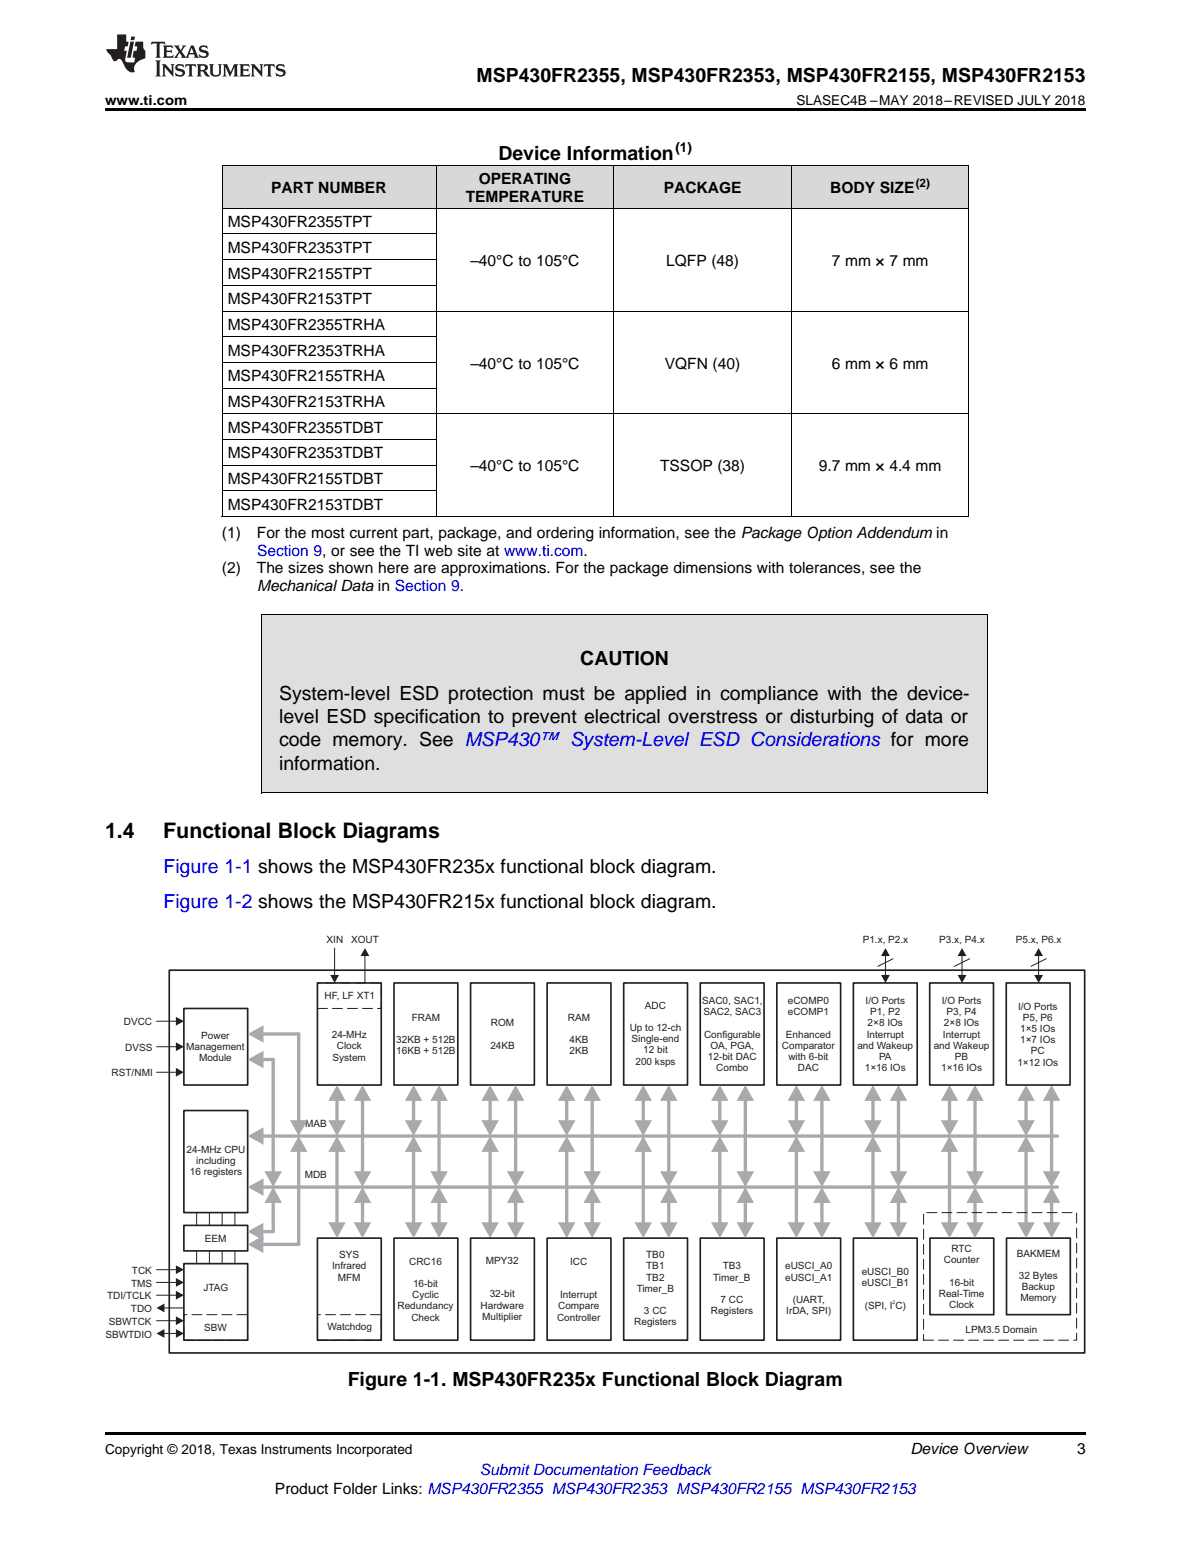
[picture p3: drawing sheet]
<svg xmlns="http://www.w3.org/2000/svg" width="216mm" height="279mm" viewBox="0 0 216 279" stroke-linecap="round" stroke-linejoin="round" font-family="sans-serif">
<defs><g id="words">
<g font-size="3.9">
<text x="19" y="151.9">1.4</text>
<text x="29.6" y="151.9">Functional Block Diagrams</text>
</g>
<g font-size="3.5">
<text x="86.4" y="14.8">MSP430FR2355, MSP430FR2353, MSP430FR2155, MSP430FR2153</text>
<text x="90.3" y="28.9">Device Information</text>
<text x="105.2" y="120.5">CAUTION</text>
<text x="50.6" y="126.9">System-level ESD protection must be applied in compliance with the device-</text>
<text x="50.6" y="131.1">level ESD specification to prevent electrical overstress or disturbing of data or</text>
<text x="50.6" y="135.3">code memory. See MSP430™ System-Level ESD Considerations for more</text>
<text x="50.6" y="139.6">information.</text>
<text x="63" y="251.4">Figure 1-1. MSP430FR235x Functional Block Diagram</text>
</g>
<g font-size="3.5" fill="#00f">
<text x="29.6" y="158.3">Figure 1-1 shows the MSP430FR235x functional block diagram.</text>
<text x="29.6" y="164.6">Figure 1-2 shows the MSP430FR215x functional block diagram.</text>
</g>
<g font-size="2.8">
<text x="49.2" y="35">PART NUMBER</text>
<text x="86.8" y="33.4">OPERATING</text>
<text x="120.3" y="35">PACKAGE</text>
<text x="150.5" y="35">BODY SIZE</text>
<text x="41.3" y="41.2">MSP430FR2355TPT</text>
<text x="84.4" y="36.5">TEMPERATURE</text>
<text x="41.3" y="45.9">MSP430FR2353TPT</text>
<text x="41.3" y="50.5">MSP430FR2155TPT</text>
<text x="85.3" y="48.2">–40°C to 105°C</text>
<text x="120.8" y="48.2">LQFP (48)</text>
<text x="150.8" y="48.2">7 mm × 7 mm</text>
<text x="41.3" y="55.2">MSP430FR2153TPT</text>
<text x="41.3" y="59.8">MSP430FR2355TRHA</text>
<text x="41.3" y="64.5">MSP430FR2353TRHA</text>
<text x="41.3" y="69.1">MSP430FR2155TRHA</text>
<text x="85.3" y="66.8">–40°C to 105°C</text>
<text x="120.5" y="66.8">VQFN (40)</text>
<text x="150.8" y="66.8">6 mm × 6 mm</text>
<text x="41.3" y="73.8">MSP430FR2153TRHA</text>
<text x="41.3" y="78.5">MSP430FR2355TDBT</text>
<text x="41.3" y="83.1">MSP430FR2353TDBT</text>
<text x="41.3" y="87.8">MSP430FR2155TDBT</text>
<text x="85.3" y="85.4">–40°C to 105°C</text>
<text x="119.7" y="85.4">TSSOP (38)</text>
<text x="148.4" y="85.4">9.7 mm × 4.4 mm</text>
<text x="41.3" y="92.4">MSP430FR2153TDBT</text>
<text x="40.2" y="97.6">(1)</text>
<text x="46.6" y="97.6">For the most current part, package, and ordering information, see the Package Option Addendum in</text>
<text x="40.2" y="103.9">(2)</text>
<text x="46.6" y="103.9">The sizes shown here are approximations. For the package dimensions with tolerances, see the</text>
<text x="46.6" y="107.1">Mechanical Data in Section 9.</text>
<text x="165" y="263.6">Device Overview</text>
<text x="195.3" y="263.6">3</text>
<text x="49.8" y="270.9">Product Folder Links: MSP430FR2355 MSP430FR2353 MSP430FR2155 MSP430FR2153</text>
</g>
<g font-size="2.8" fill="#00f">
<text x="46.6" y="100.8">Section 9, or see the TI web site at www.ti.com.</text>
<text x="87" y="267.4">Submit Documentation Feedback</text>
</g>
<g font-size="2.5">
<text x="19" y="19">www.ti.com</text>
<text x="144.4" y="19">SLASEC4B –MAY 2018–REVISED JULY 2018</text>
<text x="122.4" y="27.5">(1)</text>
<text x="19" y="263.6">Copyright © 2018, Texas Instruments Incorporated</text>
</g>
<text font-size="2.1" x="166" y="33.8">(2)</text>
<g font-size="1.8" fill="#231f20">
<text x="59.2" y="170.9">XIN</text>
<text x="63.6" y="170.9">XOUT</text>
<text x="156.4" y="170.9">P1.x, P2.x</text>
<text x="170.3" y="170.9">P3.x, P4.x</text>
<text x="184.1" y="170.9">P5.x, P6.x</text>
<text x="22.5" y="185.9">DVCC</text>
<text x="58.8" y="181.1">HF, LF XT1</text>
<text x="74.6" y="185.1">FRAM</text>
<text x="102.9" y="185.1">RAM</text>
<text x="116.9" y="182.9">ADC</text>
<text x="127.3" y="182">SAC0, SAC1,</text>
<text x="127.5" y="184.1">SAC2, SAC3</text>
<text x="142.8" y="182">eCOMP0</text>
<text x="142.8" y="184.1">eCOMP1</text>
<text x="156.9" y="182">I/O Ports</text>
<text x="157.8" y="184.1">P1, P2</text>
<text x="170.7" y="182">I/O Ports</text>
<text x="171.6" y="184.1">P3, P4</text>
<text x="184.6" y="183.1">I/O Ports</text>
<text x="185.4" y="185.1">P5, P6</text>
<text x="22.7" y="190.5">DVSS</text>
<text x="33.8" y="190.4">Management</text>
<text x="36.5" y="188.4">Power</text>
<text x="60.1" y="188.2">24-MHz</text>
<text x="61.1" y="190.3">Clock</text>
<text x="71.8" y="189.1">32KB + 512B</text>
<text x="71.8" y="191.2">16KB + 512B</text>
<text x="88.9" y="190.2">24KB</text>
<text x="89" y="186.1">ROM</text>
<text x="103.2" y="189.1">4KB</text>
<text x="103.2" y="191.2">2KB</text>
<text x="114.1" y="186.9">Up to 12-ch</text>
<text x="114.5" y="189">Single-end</text>
<text x="116.6" y="191">12 bit</text>
<text x="127.6" y="188.1">Configurable</text>
<text x="128.8" y="190.1">OA, PGA,</text>
<text x="141.8" y="190.1">Comparator</text>
<text x="142.5" y="188.1">Enhanced</text>
<text x="155.4" y="190.1">and Wakeup</text>
<text x="157.1" y="188.1">Interrupt</text>
<text x="157.3" y="186.1">2×8 IOs</text>
<text x="169.3" y="190.1">and Wakeup</text>
<text x="170.9" y="188.1">Interrupt</text>
<text x="171.1" y="186.1">2×8 IOs</text>
<text x="184.9" y="187.1">1×5 IOs</text>
<text x="184.9" y="189.1">1×7 IOs</text>
<text x="186.9" y="191.2">PC</text>
<text x="20.2" y="195.1">RST/NMI</text>
<text x="36.1" y="192.5">Module</text>
<text x="60.3" y="192.3">System</text>
<text x="115.2" y="193">200 ksps</text>
<text x="128.3" y="192.2">12-bit DAC</text>
<text x="129.8" y="194.2">Combo</text>
<text x="142.9" y="192.2">with 6-bit</text>
<text x="144.6" y="194.2">DAC</text>
<text x="156.8" y="194.2">1×16 IOs</text>
<text x="159.3" y="192.2">PA</text>
<text x="170.6" y="194.2">1×16 IOs</text>
<text x="173.1" y="192.2">PB</text>
<text x="184.4" y="193.2">1×12 IOs</text>
<text x="33.8" y="209">24-MHz CPU</text>
<text x="55.3" y="204.4">MAB</text>
<text x="34.4" y="213.1">16 registers</text>
<text x="35.6" y="211.1">including</text>
<text x="55.2" y="213.7">MDB</text>
<text x="37.1" y="225.1">EEM</text>
<text x="172.5" y="227">RTC</text>
<text x="184.3" y="227.8">BAKMEM</text>
<text x="23.8" y="233.3">TMS</text>
<text x="23.9" y="230.9">TCK</text>
<text x="60.2" y="230.2">Infrared</text>
<text x="61.2" y="232.2">MFM</text>
<text x="61.5" y="228.1">SYS</text>
<text x="74.2" y="229.3">CRC16</text>
<text x="74.9" y="233.4">16-bit</text>
<text x="88.1" y="229.1">MPY32</text>
<text x="103.3" y="229.3">ICC</text>
<text x="117.1" y="228.1">TB0</text>
<text x="117.1" y="230.1">TB1</text>
<text x="117.1" y="232.2">TB2</text>
<text x="129.3" y="232.2">Timer_B</text>
<text x="131" y="230.1">TB3</text>
<text x="142.3" y="230.2">eUSCI_A0</text>
<text x="142.3" y="232.2">eUSCI_A1</text>
<text x="156.2" y="231.2">eUSCI_B0</text>
<text x="156.2" y="233.2">eUSCI_B1</text>
<text x="171.1" y="229">Counter</text>
<text x="172.1" y="233.1">16-bit</text>
<text x="184.7" y="231.9">32 Bytes</text>
<text x="185.2" y="233.9">Backup</text>
<text x="19.4" y="235.6">TDI/TCLK</text>
<text x="23.7" y="237.9">TDO</text>
<text x="36.9" y="234.1">JTAG</text>
<text x="72" y="237.4">Redundancy</text>
<text x="74.6" y="239.5">Check</text>
<text x="74.7" y="235.4">Cyclic</text>
<text x="87.1" y="237.2">Hardware</text>
<text x="87.4" y="239.3">Multiplier</text>
<text x="88.8" y="235.2">32-bit</text>
<text x="101" y="239.5">Controller</text>
<text x="101.2" y="237.4">Compare</text>
<text x="101.5" y="235.4">Interrupt</text>
<text x="115.4" y="234.2">Timer_B</text>
<text x="116.7" y="238.3">3 CC</text>
<text x="128.9" y="238.3">Registers</text>
<text x="130.6" y="236.2">7 CC</text>
<text x="142.5" y="238.3">IrDA, SPI)</text>
<text x="143.7" y="236.2">(UART,</text>
<text x="156.8" y="237.2">(SPI, I C)</text>
<text x="170.2" y="235.1">Real-Time</text>
<text x="172.1" y="237.1">Clock</text>
<text x="185" y="235.9">Memory</text>
<text x="19.1" y="242.5">SBWTDIO</text>
<text x="19.7" y="240.2">SBWTCK</text>
<text x="37" y="241.3">SBW</text>
<text x="59.3" y="241.1">Watchdog</text>
<text x="115" y="240.3">Registers</text>
<text x="175" y="241.6">LPM3.5 Domain</text>
</g>
<text font-size=".9" fill="#231f20" x="161.8" y="236.3">2</text>
</g></defs>
<path d="M47.4 111.4h131.7v32.3h-131.7z" fill="#dfdfdf"/>
<g fill="#d8d8d8">
<path d="M40.2 30h38.9v7.8h-38.9z"/>
<path d="M79.1 30h32.2v7.8h-32.2z"/>
<path d="M111.3 30h32.2v7.8h-32.2z"/>
<path d="M143.5 30h32.1v7.8h-32.1z"/>
</g>
<path d="M19 259.7h177.8v.5h-177.8z" fill="#000"/>
<path d="M57.5 178.2h11.6v4.6h-11.6zM33.3 238.4h11.6v4.6h-11.6z" fill="none" stroke="#231f20" stroke-width=".18" stroke-dasharray="1.8 .9"/>
<path d="M30.7 175.9h165.9v69.4h-165.9z" fill="none" stroke="#231f20" stroke-width=".3"/>
<path d="M66.2 173.2v5" fill="none" stroke="#231f20" stroke-width=".18"/>
<path d="M66.2 171.9l.8 1.4h-1.6z" fill="#231f20"/>
<path d="M174.4 173.2v3.7" fill="none" stroke="#231f20" stroke-width=".18"/>
<g fill="#231f20">
<path d="M174.4 171.9l.8 1.4h-1.6z"/>
<path d="M173.6 176.8h1.6l-.8 1.4z"/>
</g>
<path d="M188.3 173.2v3.7" fill="none" stroke="#231f20" stroke-width=".18"/>
<g fill="#231f20">
<path d="M188.3 171.9l.8 1.4h-1.6z"/>
<path d="M187.5 176.8h1.6l-.8 1.4z"/>
</g>
<path d="M160.5 173.2v3.7" fill="none" stroke="#231f20" stroke-width=".18"/>
<g fill="#231f20">
<path d="M160.5 171.9l.8 1.4h-1.6z"/>
<path d="M159.7 176.8h1.6l-.8 1.4z"/>
</g>
<path d="M60.7 171.9v5M161.9 173.8l-2.8 1.4M175.8 173.8l-2.8 1.4M189.6 173.8l-2.7 1.4" fill="none" stroke="#231f20" stroke-width=".18"/>
<path d="M59.9 176.8h1.6l-.8 1.4z" fill="#231f20"/>
<path d="M28.4 232.5h3.6" fill="none" stroke="#231f20" stroke-width=".18"/>
<path d="M31.9 231.7l1.4 .8-1.4 .8z" fill="#231f20"/>
<path d="M28.4 234.8h3.6" fill="none" stroke="#231f20" stroke-width=".18"/>
<path d="M31.9 234l1.4 .8-1.4 .8z" fill="#231f20"/>
<path d="M28.4 230.2h3.6" fill="none" stroke="#231f20" stroke-width=".18"/>
<path d="M31.9 229.4l1.4 .8-1.4 .8z" fill="#231f20"/>
<path d="M29.7 237.1h3.6" fill="none" stroke="#231f20" stroke-width=".18"/>
<path d="M28.4 237.1l1.4-.8v1.6z" fill="#231f20"/>
<path d="M28.4 239.5h3.6" fill="none" stroke="#231f20" stroke-width=".18"/>
<path d="M31.9 238.7l1.4 .8-1.4 .8z" fill="#231f20"/>
<path d="M29.7 241.8h2.3" fill="none" stroke="#231f20" stroke-width=".18"/>
<g fill="#231f20">
<path d="M31.9 241l1.4 .8-1.4 .8z"/>
<path d="M28.4 241.8l1.4-.8v1.6z"/>
</g>
<path d="M28.4 185.2h3.6" fill="none" stroke="#231f20" stroke-width=".18"/>
<path d="M31.9 184.4l1.4 .8-1.4 .8z" fill="#231f20"/>
<path d="M28.4 194.4h3.6" fill="none" stroke="#231f20" stroke-width=".18"/>
<path d="M31.9 193.6l1.4 .8-1.4 .8z" fill="#231f20"/>
<path d="M28.4 189.8h3.6" fill="none" stroke="#231f20" stroke-width=".18"/>
<path d="M31.9 189l1.4 .8-1.4 .8z" fill="#231f20"/>
<g fill="none" stroke="#231f20" stroke-width=".3">
<path d="M57.5 178.2h11.6v18.5h-11.6zM71.4 178.2h11.6v18.5h-11.6zM99.2 178.2h11.5v18.5h-11.5zM126.9 178.2h11.6v18.5h-11.6zM33.3 182.8h11.6v13.9h-11.6zM33.3 201.4h11.6v18.5h-11.6zM57.5 224.5h11.6v18.5h-11.6zM71.4 224.5h11.6v18.5h-11.6zM113.1 224.5h11.5v18.5h-11.5zM126.9 224.5h11.6v18.5h-11.6zM140.8 224.5h11.6v18.5h-11.6zM154.7 224.5h11.6v18.5h-11.6z"/>
<path d="M168.6 224.5h11.5v13.9h-11.5z"/>
</g>
<path d="M47.5 206h144.2" fill="none" stroke="#a8a9ad" stroke-width=".6"/>
<path d="M44.9 206l2.9-1.6v3.2z" fill="#a8a9ad"/>
<path d="M47.5 215.2h144.2" fill="none" stroke="#a8a9ad" stroke-width=".6"/>
<path d="M44.9 215.2l2.9-1.5v3.1z" fill="#a8a9ad"/>
<path d="M61.1 199.4v4" fill="none" stroke="#a8a9ad" stroke-width=".6"/>
<g fill="#a8a9ad">
<path d="M61.1 196.7l1.6 2.9h-3.2z"/>
<path d="M59.5 203.1h3.2l-1.6 2.9z"/>
</g>
<path d="M75 199.4v4" fill="none" stroke="#a8a9ad" stroke-width=".6"/>
<g fill="#a8a9ad">
<path d="M75 196.7l1.6 2.9h-3.2z"/>
<path d="M73.4 203.1h3.2l-1.6 2.9z"/>
</g>
<path d="M102.7 199.4v4" fill="none" stroke="#a8a9ad" stroke-width=".6"/>
<g fill="#a8a9ad">
<path d="M102.7 196.7l1.6 2.9h-3.2z"/>
<path d="M101.1 203.1h3.2l-1.6 2.9z"/>
</g>
<path d="M116.6 199.4v4" fill="none" stroke="#a8a9ad" stroke-width=".6"/>
<g fill="#a8a9ad">
<path d="M116.6 196.7l1.6 2.9h-3.2z"/>
<path d="M115 203.1h3.2l-1.6 2.9z"/>
</g>
<path d="M130.5 199.4v4" fill="none" stroke="#a8a9ad" stroke-width=".6"/>
<g fill="#a8a9ad">
<path d="M130.5 196.7l1.6 2.9h-3.2z"/>
<path d="M128.9 203.1h3.2l-1.6 2.9z"/>
</g>
<path d="M144.4 199.4v4" fill="none" stroke="#a8a9ad" stroke-width=".6"/>
<g fill="#a8a9ad">
<path d="M144.4 196.7l1.5 2.9h-3.1z"/>
<path d="M142.8 203.1h3.1l-1.5 2.9z"/>
</g>
<path d="M158.2 199.4v4" fill="none" stroke="#a8a9ad" stroke-width=".6"/>
<g fill="#a8a9ad">
<path d="M158.2 196.7l1.6 2.9h-3.1z"/>
<path d="M156.7 203.1h3.1l-1.6 2.9z"/>
</g>
<path d="M172.1 199.4v4" fill="none" stroke="#a8a9ad" stroke-width=".6"/>
<g fill="#a8a9ad">
<path d="M172.1 196.7l1.6 2.9h-3.2z"/>
<path d="M170.5 203.1h3.2l-1.6 2.9z"/>
</g>
<path d="M61.1 208.6v13.3" fill="none" stroke="#a8a9ad" stroke-width=".6"/>
<g fill="#a8a9ad">
<path d="M61.1 206l1.6 2.9h-3.2z"/>
<path d="M59.5 221.6h3.2l-1.6 2.9z"/>
</g>
<path d="M75 208.6v13.3" fill="none" stroke="#a8a9ad" stroke-width=".6"/>
<g fill="#a8a9ad">
<path d="M75 206l1.6 2.9h-3.2z"/>
<path d="M73.4 221.6h3.2l-1.6 2.9z"/>
</g>
<path d="M102.7 208.6v13.3" fill="none" stroke="#a8a9ad" stroke-width=".6"/>
<g fill="#a8a9ad">
<path d="M102.7 206l1.6 2.9h-3.2z"/>
<path d="M101.1 221.6h3.2l-1.6 2.9z"/>
</g>
<path d="M116.6 208.6v13.3" fill="none" stroke="#a8a9ad" stroke-width=".6"/>
<g fill="#a8a9ad">
<path d="M116.6 206l1.6 2.9h-3.2z"/>
<path d="M115 221.6h3.2l-1.6 2.9z"/>
</g>
<path d="M130.5 208.6v13.3" fill="none" stroke="#a8a9ad" stroke-width=".6"/>
<g fill="#a8a9ad">
<path d="M130.5 206l1.6 2.9h-3.2z"/>
<path d="M128.9 221.6h3.2l-1.6 2.9z"/>
</g>
<path d="M144.4 208.6v13.3" fill="none" stroke="#a8a9ad" stroke-width=".6"/>
<g fill="#a8a9ad">
<path d="M144.4 206l1.5 2.9h-3.1z"/>
<path d="M142.8 221.6h3.1l-1.5 2.9z"/>
</g>
<path d="M158.2 208.6v13.3" fill="none" stroke="#a8a9ad" stroke-width=".6"/>
<g fill="#a8a9ad">
<path d="M158.2 206l1.6 2.9h-3.1z"/>
<path d="M156.7 221.6h3.1l-1.6 2.9z"/>
</g>
<path d="M172.1 208.6v13.3" fill="none" stroke="#a8a9ad" stroke-width=".6"/>
<g fill="#a8a9ad">
<path d="M172.1 206l1.6 2.9h-3.2z"/>
<path d="M170.5 221.6h3.2l-1.6 2.9z"/>
</g>
<path d="M65.7 217.9v4" fill="none" stroke="#a8a9ad" stroke-width=".6"/>
<g fill="#a8a9ad">
<path d="M65.7 215.2l1.6 2.9h-3.2z"/>
<path d="M64.1 221.6h3.2l-1.6 2.9z"/>
</g>
<path d="M79.6 217.9v4" fill="none" stroke="#a8a9ad" stroke-width=".6"/>
<g fill="#a8a9ad">
<path d="M79.6 215.2l1.6 2.9h-3.2z"/>
<path d="M78 221.6h3.2l-1.6 2.9z"/>
</g>
<path d="M107.4 217.9v4" fill="none" stroke="#a8a9ad" stroke-width=".6"/>
<g fill="#a8a9ad">
<path d="M107.4 215.2l1.5 2.9h-3.1z"/>
<path d="M105.8 221.6h3.1l-1.5 2.9z"/>
</g>
<path d="M121.2 217.9v4" fill="none" stroke="#a8a9ad" stroke-width=".6"/>
<g fill="#a8a9ad">
<path d="M121.2 215.2l1.6 2.9h-3.1z"/>
<path d="M119.7 221.6h3.1l-1.6 2.9z"/>
</g>
<path d="M135.1 217.9v4" fill="none" stroke="#a8a9ad" stroke-width=".6"/>
<g fill="#a8a9ad">
<path d="M135.1 215.2l1.6 2.9h-3.2z"/>
<path d="M133.5 221.6h3.2l-1.6 2.9z"/>
</g>
<path d="M149 217.9v4" fill="none" stroke="#a8a9ad" stroke-width=".6"/>
<g fill="#a8a9ad">
<path d="M149 215.2l1.6 2.9h-3.2z"/>
<path d="M147.4 221.6h3.2l-1.6 2.9z"/>
</g>
<path d="M162.9 217.9v4" fill="none" stroke="#a8a9ad" stroke-width=".6"/>
<g fill="#a8a9ad">
<path d="M162.9 215.2l1.6 2.9h-3.2z"/>
<path d="M161.3 221.6h3.2l-1.6 2.9z"/>
</g>
<path d="M176.8 217.9v4" fill="none" stroke="#a8a9ad" stroke-width=".6"/>
<g fill="#a8a9ad">
<path d="M176.8 215.2l1.5 2.9h-3.1z"/>
<path d="M175.2 221.6h3.1l-1.5 2.9z"/>
</g>
<path d="M65.7 199.4v13.2" fill="none" stroke="#a8a9ad" stroke-width=".6"/>
<g fill="#a8a9ad">
<path d="M65.7 196.7l1.6 2.9h-3.2z"/>
<path d="M64.1 212.4h3.2l-1.6 2.8z"/>
</g>
<path d="M79.6 199.4v13.2" fill="none" stroke="#a8a9ad" stroke-width=".6"/>
<g fill="#a8a9ad">
<path d="M79.6 196.7l1.6 2.9h-3.2z"/>
<path d="M78 212.4h3.2l-1.6 2.8z"/>
</g>
<path d="M107.4 199.4v13.2" fill="none" stroke="#a8a9ad" stroke-width=".6"/>
<g fill="#a8a9ad">
<path d="M107.4 196.7l1.5 2.9h-3.1z"/>
<path d="M105.8 212.4h3.1l-1.5 2.8z"/>
</g>
<path d="M121.2 199.4v13.2" fill="none" stroke="#a8a9ad" stroke-width=".6"/>
<g fill="#a8a9ad">
<path d="M121.2 196.7l1.6 2.9h-3.1z"/>
<path d="M119.7 212.4h3.1l-1.6 2.8z"/>
</g>
<path d="M135.1 199.4v13.2" fill="none" stroke="#a8a9ad" stroke-width=".6"/>
<g fill="#a8a9ad">
<path d="M135.1 196.7l1.6 2.9h-3.2z"/>
<path d="M133.5 212.4h3.2l-1.6 2.8z"/>
</g>
<path d="M149 199.4v13.2" fill="none" stroke="#a8a9ad" stroke-width=".6"/>
<g fill="#a8a9ad">
<path d="M149 196.7l1.6 2.9h-3.2z"/>
<path d="M147.4 212.4h3.2l-1.6 2.8z"/>
</g>
<path d="M162.9 199.4v13.2" fill="none" stroke="#a8a9ad" stroke-width=".6"/>
<g fill="#a8a9ad">
<path d="M162.9 196.7l1.6 2.9h-3.2z"/>
<path d="M161.3 212.4h3.2l-1.6 2.8z"/>
</g>
<path d="M176.8 199.4v13.2" fill="none" stroke="#a8a9ad" stroke-width=".6"/>
<g fill="#a8a9ad">
<path d="M176.8 196.7l1.5 2.9h-3.1z"/>
<path d="M175.2 212.4h3.1l-1.5 2.8z"/>
</g>
<path d="M33.3 222.2h11.6v4.6h-11.6zM33.3 229.1h11.6v13.9h-11.6z" fill="none" stroke="#231f20" stroke-width=".3"/>
<path d="M35.6 219.9v2.3M38 219.9v2.3M40.3 219.9v2.3M42.6 219.9v2.3M35.6 226.8v2.3M38 226.8v2.3M40.3 226.8v2.3M42.6 226.8v2.3" fill="none" stroke="#231f20" stroke-width=".18"/>
<path d="M49.5 217.9v5.4" fill="none" stroke="#a8a9ad" stroke-width=".6"/>
<path d="M49.5 215.2l1.6 2.9h-3.2z" fill="#a8a9ad"/>
<path d="M54.2 208.6v17" fill="none" stroke="#a8a9ad" stroke-width=".6"/>
<path d="M54.2 206l1.5 2.9h-3.1z" fill="#a8a9ad"/>
<path d="M47.5 223.3h2" fill="none" stroke="#a8a9ad" stroke-width=".6"/>
<path d="M44.9 223.3l2.8-1.6v3.2z" fill="#a8a9ad"/>
<path d="M47.5 225.6h6.7" fill="none" stroke="#a8a9ad" stroke-width=".6"/>
<path d="M44.9 225.6l2.8-1.6v3.2z" fill="#a8a9ad"/>
<path d="M47.5 192.1h2" fill="none" stroke="#a8a9ad" stroke-width=".6"/>
<path d="M44.9 192.1l2.9-1.6v3.2z" fill="#a8a9ad"/>
<path d="M49.5 192.1v20.5" fill="none" stroke="#a8a9ad" stroke-width=".6"/>
<path d="M47.9 212.4h3.2l-1.6 2.8z" fill="#a8a9ad"/>
<path d="M47.5 187.5h6.7" fill="none" stroke="#a8a9ad" stroke-width=".6"/>
<path d="M44.9 187.5l2.9-1.6v3.2z" fill="#a8a9ad"/>
<path d="M54.2 187.5v15.9" fill="none" stroke="#a8a9ad" stroke-width=".6"/>
<path d="M52.6 203.1h3.1l-1.5 2.9z" fill="#a8a9ad"/>
<path d="M85.3 178.2h11.6v18.5h-11.6zM113.1 178.2h11.5v18.5h-11.5zM99.2 224.5h11.5v18.5h-11.5z" fill="none" stroke="#231f20" stroke-width=".3"/>
<path d="M88.8 199.4v4" fill="none" stroke="#a8a9ad" stroke-width=".6"/>
<g fill="#a8a9ad">
<path d="M88.8 196.7l1.6 2.9h-3.1z"/>
<path d="M87.3 203.1h3.1l-1.6 2.9z"/>
</g>
<path d="M88.8 208.6v13.3" fill="none" stroke="#a8a9ad" stroke-width=".6"/>
<g fill="#a8a9ad">
<path d="M88.8 206l1.6 2.9h-3.1z"/>
<path d="M87.3 221.6h3.1l-1.6 2.9z"/>
</g>
<path d="M93.5 217.9v4" fill="none" stroke="#a8a9ad" stroke-width=".6"/>
<g fill="#a8a9ad">
<path d="M93.5 215.2l1.6 2.9h-3.2z"/>
<path d="M91.9 221.6h3.2l-1.6 2.9z"/>
</g>
<path d="M93.5 199.4v13.2" fill="none" stroke="#a8a9ad" stroke-width=".6"/>
<g fill="#a8a9ad">
<path d="M93.5 196.7l1.6 2.9h-3.2z"/>
<path d="M91.9 212.4h3.2l-1.6 2.8z"/>
</g>
<path d="M140.8 178.2h11.6v18.5h-11.6zM85.3 224.5h11.6v18.5h-11.6z" fill="none" stroke="#231f20" stroke-width=".3"/>
<path d="M186 199.4v4" fill="none" stroke="#a8a9ad" stroke-width=".6"/>
<g fill="#a8a9ad">
<path d="M186 196.7l1.6 2.9h-3.2z"/>
<path d="M184.4 203.1h3.2l-1.6 2.9z"/>
</g>
<path d="M190.6 199.4v13.2" fill="none" stroke="#a8a9ad" stroke-width=".6"/>
<g fill="#a8a9ad">
<path d="M190.6 196.7l1.6 2.9h-3.2z"/>
<path d="M189 212.4h3.2l-1.6 2.8z"/>
</g>
<path d="M182.5 224.5h11.5v13.9h-11.5z" fill="none" stroke="#231f20" stroke-width=".3"/>
<path d="M186 208.6v13.3" fill="none" stroke="#a8a9ad" stroke-width=".6"/>
<g fill="#a8a9ad">
<path d="M186 206l1.6 2.9h-3.2z"/>
<path d="M184.4 221.6h3.2l-1.6 2.9z"/>
</g>
<path d="M190.6 217.9v4" fill="none" stroke="#a8a9ad" stroke-width=".6"/>
<g fill="#a8a9ad">
<path d="M190.6 215.2l1.6 2.9h-3.2z"/>
<path d="M189 221.6h3.2l-1.6 2.9z"/>
</g>
<path d="M167.4 219.9h27.8v23.1h-27.8zM57.5 238.4h11.6v4.6h-11.6z" fill="none" stroke="#231f20" stroke-width=".18" stroke-dasharray="1.8 .9"/>
<path d="M154.7 178.2h11.6v18.5h-11.6zM168.5 178.2h11.6v18.5h-11.6zM182.4 178.2h11.6v18.5h-11.6z" fill="none" stroke="#231f20" stroke-width=".3"/>
<g fill="none" stroke="#000" stroke-width=".18">
<path d="M40.2 37.8h135.4M40.2 29.9h135.4M40.3 30v63.7M79 30v63.7M111.2 30v63.7M143.4 30v63.7M175.6 30v63.7M40.2 56.4h135.4M40.2 51.7h38.9M40.2 47.1h38.9M40.2 42.4h38.9M40.2 79.7h38.9"/>
<path d="M40.2 75h135.4M40.2 70.4h38.9M40.2 65.7h38.9M40.2 61h38.9M40.2 93.6h135.4M40.2 89h38.9M40.2 84.3h38.9M47.4 111.4h131.7M47.4 111.3v32.5M179 111.3v32.5M47.4 143.8h131.7"/>
</g>
<path d="M19 19.5h177.8v.5h-177.8z" fill="#000"/>
<g fill="#231f20">
<path d="M27.5 7.6l-.1 .5a.77 .77 0 0 1 1-.1v2.1l-.2 .4h1l-.3-.4 .1-2.2a.99 .99 0 0 1 1 .2l-.2-.5zM29.5 8.3l.2 .3v1.5l-.2 .4h1.8l.2-.6a1.12 1.12 0 0 1-1.3 .3v-.8h.6l.3 .2v-.6l-.3 .2h-.6v-.5l.2-.2a.96 .96 0 0 1 1 .3l-.2-.5zM31.5 8.3l.9 1.1-.9 1.1h.8l-.2-.2 .5-.7 .4 .7-.2 .2h1.5l-.1-.2 .1-.4h.9l.1 .4-.2 .2h1l-.3-.3-.7-1.9h-.5l-.9 2-.8-1 .9-1h-.8l.1 .1v.2l-.3 .5-.4-.6 .2-.2zM34.7 8.6l.4 1h-.7zM36.3 8.4a.63 .63 0 0 0-.2 .7 .63 .63 0 0 0 .6 .4l.6 .2 .1 .2a.75 .75 0 0 1-.7 .4 .75 .75 0 0 1-.6-.5l.1 .7 .2-.1a.89 .89 0 0 0 1 0 .89 .89 0 0 0 .4-.9 1.4 1.4 0 0 0-1.2-.5l-.1-.4a1.04 1.04 0 0 1 1.2 .2l-.2-.5-.1 .1-.5-.2zM28.2 10.9l.2 .4v2.2l-.2 .4h1l-.3-.4v-2.2l.3-.4zM29.3 11.6l.3 .4v1.5l-.3 .4h.8l-.2-.4v-1.3l1.5 1.7v-1.9l.2-.4h-.7l.2 .4v.9l-1.1-1.3zM32 11.8a.62 .62 0 0 0-.2 .7 .62 .62 0 0 0 .6 .4l.6 .1 .1 .3a.76 .76 0 0 1-.7 .3 .76 .76 0 0 1-.6-.4l.1 .7 .2-.1a.89 .89 0 0 0 1 0 .89 .89 0 0 0 .4-.9 1.4 1.4 0 0 0-1.2-.5l-.1-.4a1.04 1.04 0 0 1 1.2 .2l-.2-.6-.1 .1-.5-.1zM33.7 11.6l-.2 .6a.61 .61 0 0 1 .8-.3v1.6l-.2 .4h.9l-.2-.4v-1.6a.63 .63 0 0 1 .8 .3l-.2-.6zM35.6 11.6l.3 .4v1.5l-.3 .4h1l-.2-.2v-.8h.2a.93 .93 0 0 1 .6 .8 .61 .61 0 0 0 .9 .1l-1-1a.58 .58 0 0 0 .6-.5 .58 .58 0 0 0-.5-.6zM36.4 11.9h.1a.45 .45 0 0 1 .5 .1 .45 .45 0 0 1 .1 .5l-.1 .1-.6 .1zM37.9 11.6l.2 .2a2.17 2.17 0 0 0 .3 1.9 .99 .99 0 0 0 1.6-.6v-1.1l.2-.4h-.7l.2 .2a1.92 1.92 0 0 1-.2 1.8 .6 .6 0 0 1-.9-.5v-1.1l.2-.4zM40.4 11.6l.2 .4v1.5l-.2 .4h.7l-.2-.4v-1.4l.8 1.8 .8-1.8v1.4l-.2 .4h.9l-.2-.4v-1.5l.2-.4h-.8l-.6 1.5-.6-1.5zM43.4 11.6l.2 .4v1.5l-.2 .4h1.8l.2-.6a1.12 1.12 0 0 1-1.3 .3v-.8h.5l.4 .2v-.6l-.4 .2h-.5v-.6l.2-.1a.96 .96 0 0 1 .9 .3l-.1-.6zM45.5 11.6l.2 .4v1.5l-.2 .4h.7l-.2-.4v-1.3l1.5 1.7v-1.9l.2-.4h-.7l.2 .4v.9l-1.1-1.3zM47.9 11.6l-.1 .6a.61 .61 0 0 1 .8-.3v1.6l-.3 .4h1l-.3-.4 .1-1.6a.63 .63 0 0 1 .7 .3l-.1-.6zM50.2 11.8a.62 .62 0 0 0-.2 .7 .62 .62 0 0 0 .6 .4l.6 .1 .2 .3a.76 .76 0 0 1-.8 .3 .76 .76 0 0 1-.6-.4l.1 .7 .2-.1a.89 .89 0 0 0 1 0 .89 .89 0 0 0 .4-.9 1.4 1.4 0 0 0-1.2-.5l-.1-.4a1.04 1.04 0 0 1 1.2 .2l-.1-.6-.2 .1-.5-.1z"/>
<path d="M21.2 6.3v2.6h-1.9l.1 .4 .7 .9a.91 .91 0 0 0 1 .8 .56 .56 0 0 1 .5-.3 .56 .56 0 0 1 .5 .3l.4 .8a1.53 1.53 0 0 0 1.9 1.2 1.54 1.54 0 0 1 1-2.1l.9-.3v-1.4a1.52 1.52 0 0 1-.3-1.6h-1.4l-.2 .8h.5l-.2 .8h-.4l-.2 1v.2l.4 .1-.2 .8a1.93 1.93 0 0 1-1.6-.3l.3-1.8h-.5l.2-.8h.4l.2-.8h-.4v-1.3zM23.6 7.6l-.6 2.9h.7l.6-2.9zM23.8 6.6l-.1 .7h.6l.2-.7z"/>
</g>
<use href="#words"/>
</svg>
